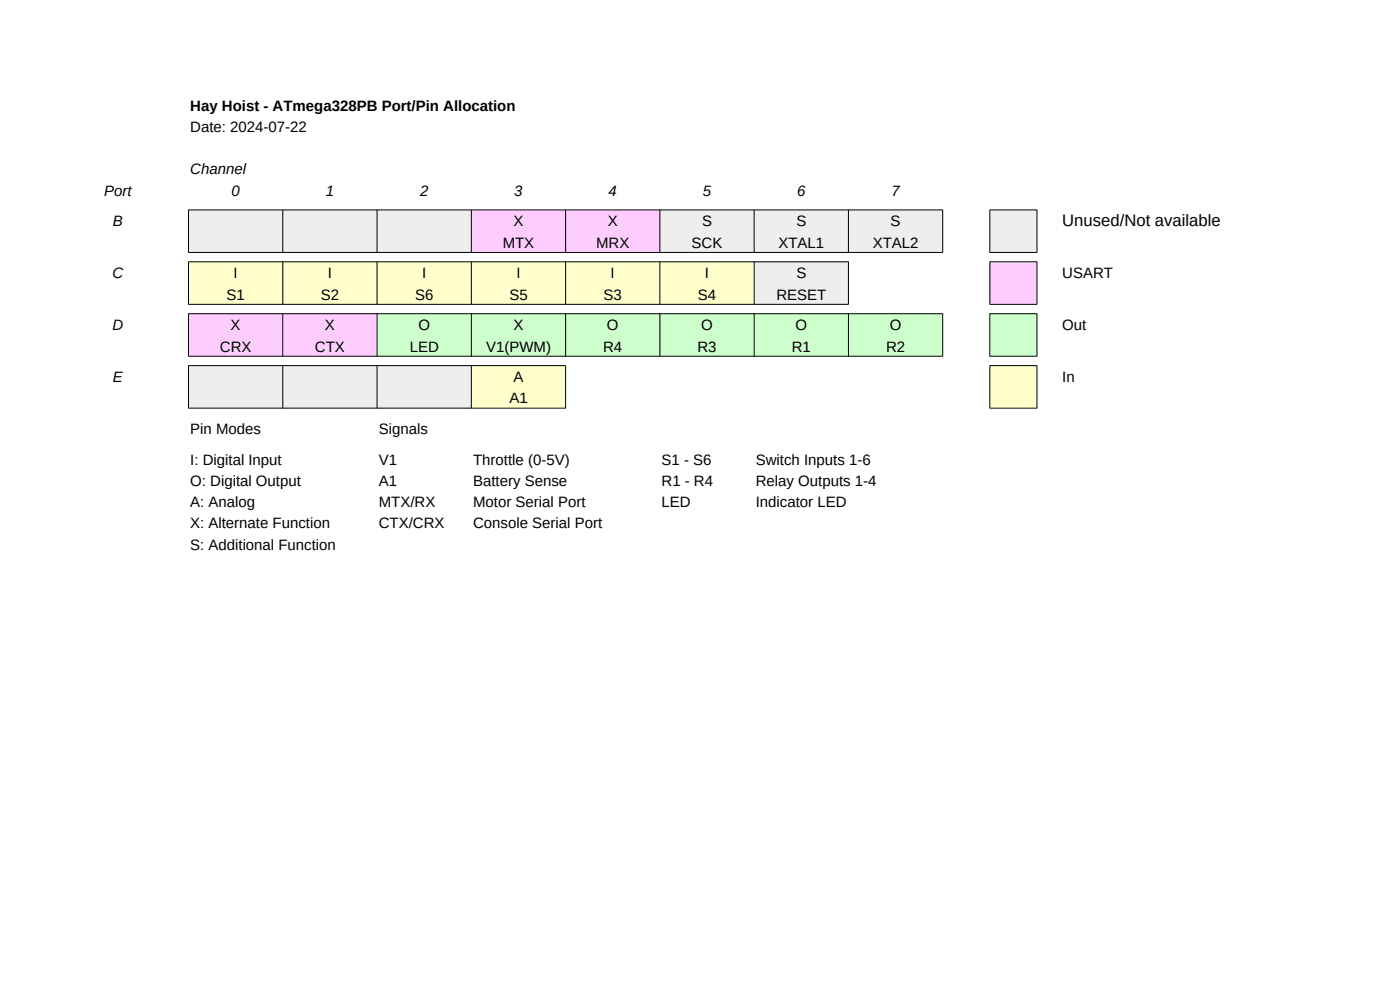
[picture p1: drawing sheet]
<svg xmlns="http://www.w3.org/2000/svg" width="297mm" height="210mm" viewBox="0 0 297 210" stroke-linecap="round" stroke-linejoin="round" font-family="sans-serif">
<defs><g id="words">
<text font-size="3.5" x="225.3" y="47.9">Unused/Not available</text>
<g font-size="3.2">
<text x="40.4" y="23.5">Hay Hoist - ATmega328PB Port/Pin Allocation</text>
<text x="40.4" y="28">Date: 2024-07-22</text>
<text x="22.1" y="41.5">Port</text>
<text x="40.4" y="37">Channel</text>
<text x="49.1" y="41.5">0</text>
<text x="69.1" y="41.5">1</text>
<text x="89.1" y="41.5">2</text>
<text x="109.1" y="41.5">3</text>
<text x="129.1" y="41.5">4</text>
<text x="149.1" y="41.5">5</text>
<text x="169.1" y="41.5">6</text>
<text x="189.1" y="41.5">7</text>
<text x="23.9" y="48">B</text>
<text x="106.6" y="52.5">MTX</text>
<text x="108.9" y="48">X</text>
<text x="126.5" y="52.5">MRX</text>
<text x="128.9" y="48">X</text>
<text x="146.7" y="52.5">SCK</text>
<text x="148.9" y="48">S</text>
<text x="165.1" y="52.5">XTAL1</text>
<text x="168.9" y="48">S</text>
<text x="185.1" y="52.5">XTAL2</text>
<text x="188.9" y="48">S</text>
<text x="23.8" y="59.1">C</text>
<text x="49.6" y="59.1">I</text>
<text x="69.5" y="59.1">I</text>
<text x="89.5" y="59.1">I</text>
<text x="109.5" y="59.1">I</text>
<text x="129.5" y="59.1">I</text>
<text x="149.5" y="59.1">I</text>
<text x="168.9" y="59.1">S</text>
<text x="225.3" y="59.1">USART</text>
<text x="48.1" y="63.5">S1</text>
<text x="68.1" y="63.5">S2</text>
<text x="88.1" y="63.5">S6</text>
<text x="108.1" y="63.5">S5</text>
<text x="128.1" y="63.5">S3</text>
<text x="148.1" y="63.5">S4</text>
<text x="164.7" y="63.5">RESET</text>
<text x="23.8" y="70.1">D</text>
<text x="48.9" y="70.1">X</text>
<text x="68.9" y="70.1">X</text>
<text x="88.8" y="70.1">O</text>
<text x="108.9" y="70.1">X</text>
<text x="128.8" y="70.1">O</text>
<text x="148.8" y="70.1">O</text>
<text x="168.8" y="70.1">O</text>
<text x="188.8" y="70.1">O</text>
<text x="225.3" y="70.1">Out</text>
<text x="46.6" y="74.6">CRX</text>
<text x="66.8" y="74.6">CTX</text>
<text x="86.9" y="74.6">LED</text>
<text x="103.1" y="74.6">V1(PWM)</text>
<text x="128" y="74.6">R4</text>
<text x="148" y="74.6">R3</text>
<text x="168" y="74.6">R1</text>
<text x="188" y="74.6">R2</text>
<text x="23.9" y="81.1">E</text>
<text x="108.9" y="81.1">A</text>
<text x="225.3" y="81.1">In</text>
<text x="108.1" y="85.6">A1</text>
<text x="40.4" y="92.1">Pin Modes</text>
<text x="80.4" y="92.1">Signals</text>
<text x="40.4" y="98.6">I: Digital Input</text>
<text x="80.4" y="98.6">V1</text>
<text x="100.4" y="98.6">Throttle (0-5V)</text>
<text x="140.3" y="98.6">S1 - S6</text>
<text x="160.3" y="98.6">Switch Inputs 1-6</text>
<text x="40.4" y="103.1">O: Digital Output</text>
<text x="40.4" y="107.6">A: Analog</text>
<text x="80.4" y="103.1">A1</text>
<text x="80.4" y="107.6">MTX/RX</text>
<text x="100.4" y="103.1">Battery Sense</text>
<text x="100.4" y="107.6">Motor Serial Port</text>
<text x="140.3" y="103.1">R1 - R4</text>
<text x="140.3" y="107.6">LED</text>
<text x="160.3" y="103.1">Relay Outputs 1-4</text>
<text x="160.3" y="107.6">Indicator LED</text>
<text x="40.4" y="112.1">X: Alternate Function</text>
<text x="80.4" y="112.1">CTX/CRX</text>
<text x="100.4" y="112.1">Console Serial Port</text>
<text x="40.4" y="116.6">S: Additional Function</text>
</g>
</g></defs>
<path d="M40 44.5h60v9h-60z" fill-rule="evenodd" fill="#eee"/>
<path d="M100 44.5h40v9h-40z" fill-rule="evenodd" fill="#fcf"/>
<g fill="#eee">
<path d="M140 44.5h60v9h-60z" fill-rule="evenodd"/>
<path d="M210 44.5h10v9h-10z" fill-rule="evenodd"/>
</g>
<path d="M40 55.5h120v9h-120z" fill-rule="evenodd" fill="#ffc"/>
<path d="M160 55.5h20v9h-20z" fill-rule="evenodd" fill="#eee"/>
<g fill="#fcf">
<path d="M210 55.5h10v9h-10z" fill-rule="evenodd"/>
<path d="M40 66.5h40v9.1h-40z" fill-rule="evenodd"/>
</g>
<g fill="#cfc">
<path d="M80 66.5h120v9.1h-120z" fill-rule="evenodd"/>
<path d="M210 66.5h10v9.1h-10z" fill-rule="evenodd"/>
</g>
<path d="M40 77.5h60v9.1h-60z" fill-rule="evenodd" fill="#eee"/>
<g fill="#ffc">
<path d="M100 77.5h20v9.1h-20z" fill-rule="evenodd"/>
<path d="M210 77.5h10v9.1h-10z" fill-rule="evenodd"/>
</g>
<g fill="none" stroke="#000" stroke-width=".21">
<path d="M40 44.5h160M40 44.5v9.1h160v-9.1M60 44.5v9.1M60 55.5v9.1M80 44.5v9.1M80 55.5v9.1M100 44.5v9.1M100 55.5v9.1M120 44.5v9.1M120 55.5v9.1M140 44.5v9.1M140 55.5v9.1"/>
<path d="M160 44.5v9.1M160 55.5v9.1M180 44.5v9.1M210 44.5h10M210 44.5v9.1h10v-9.1M40 64.6h140M40 66.6h160M40 64.6v-9.1h140v9.1M40 66.5v9.1h160v-9.1M60 66.5v9.1M60 77.5v9.1M80 66.5v9.1"/>
<path d="M80 77.5v9.1M100 66.5v9.1M100 77.5v9.1M120 66.5v9.1M120 77.5v9.1M120 77.6l-80-.1v9.1M140 66.5v9.1M160 66.5v9.1M180 66.5v9.1M210 64.6h10M210 66.6h10M210 64.6v-9.1h10v9.1"/>
<path d="M210 66.5v9.1h10v-9.1M40 86.6h80M210 86.6h10M210 86.6v-9.1l10 .1v9"/>
</g>
<use href="#words"/>
</svg>
